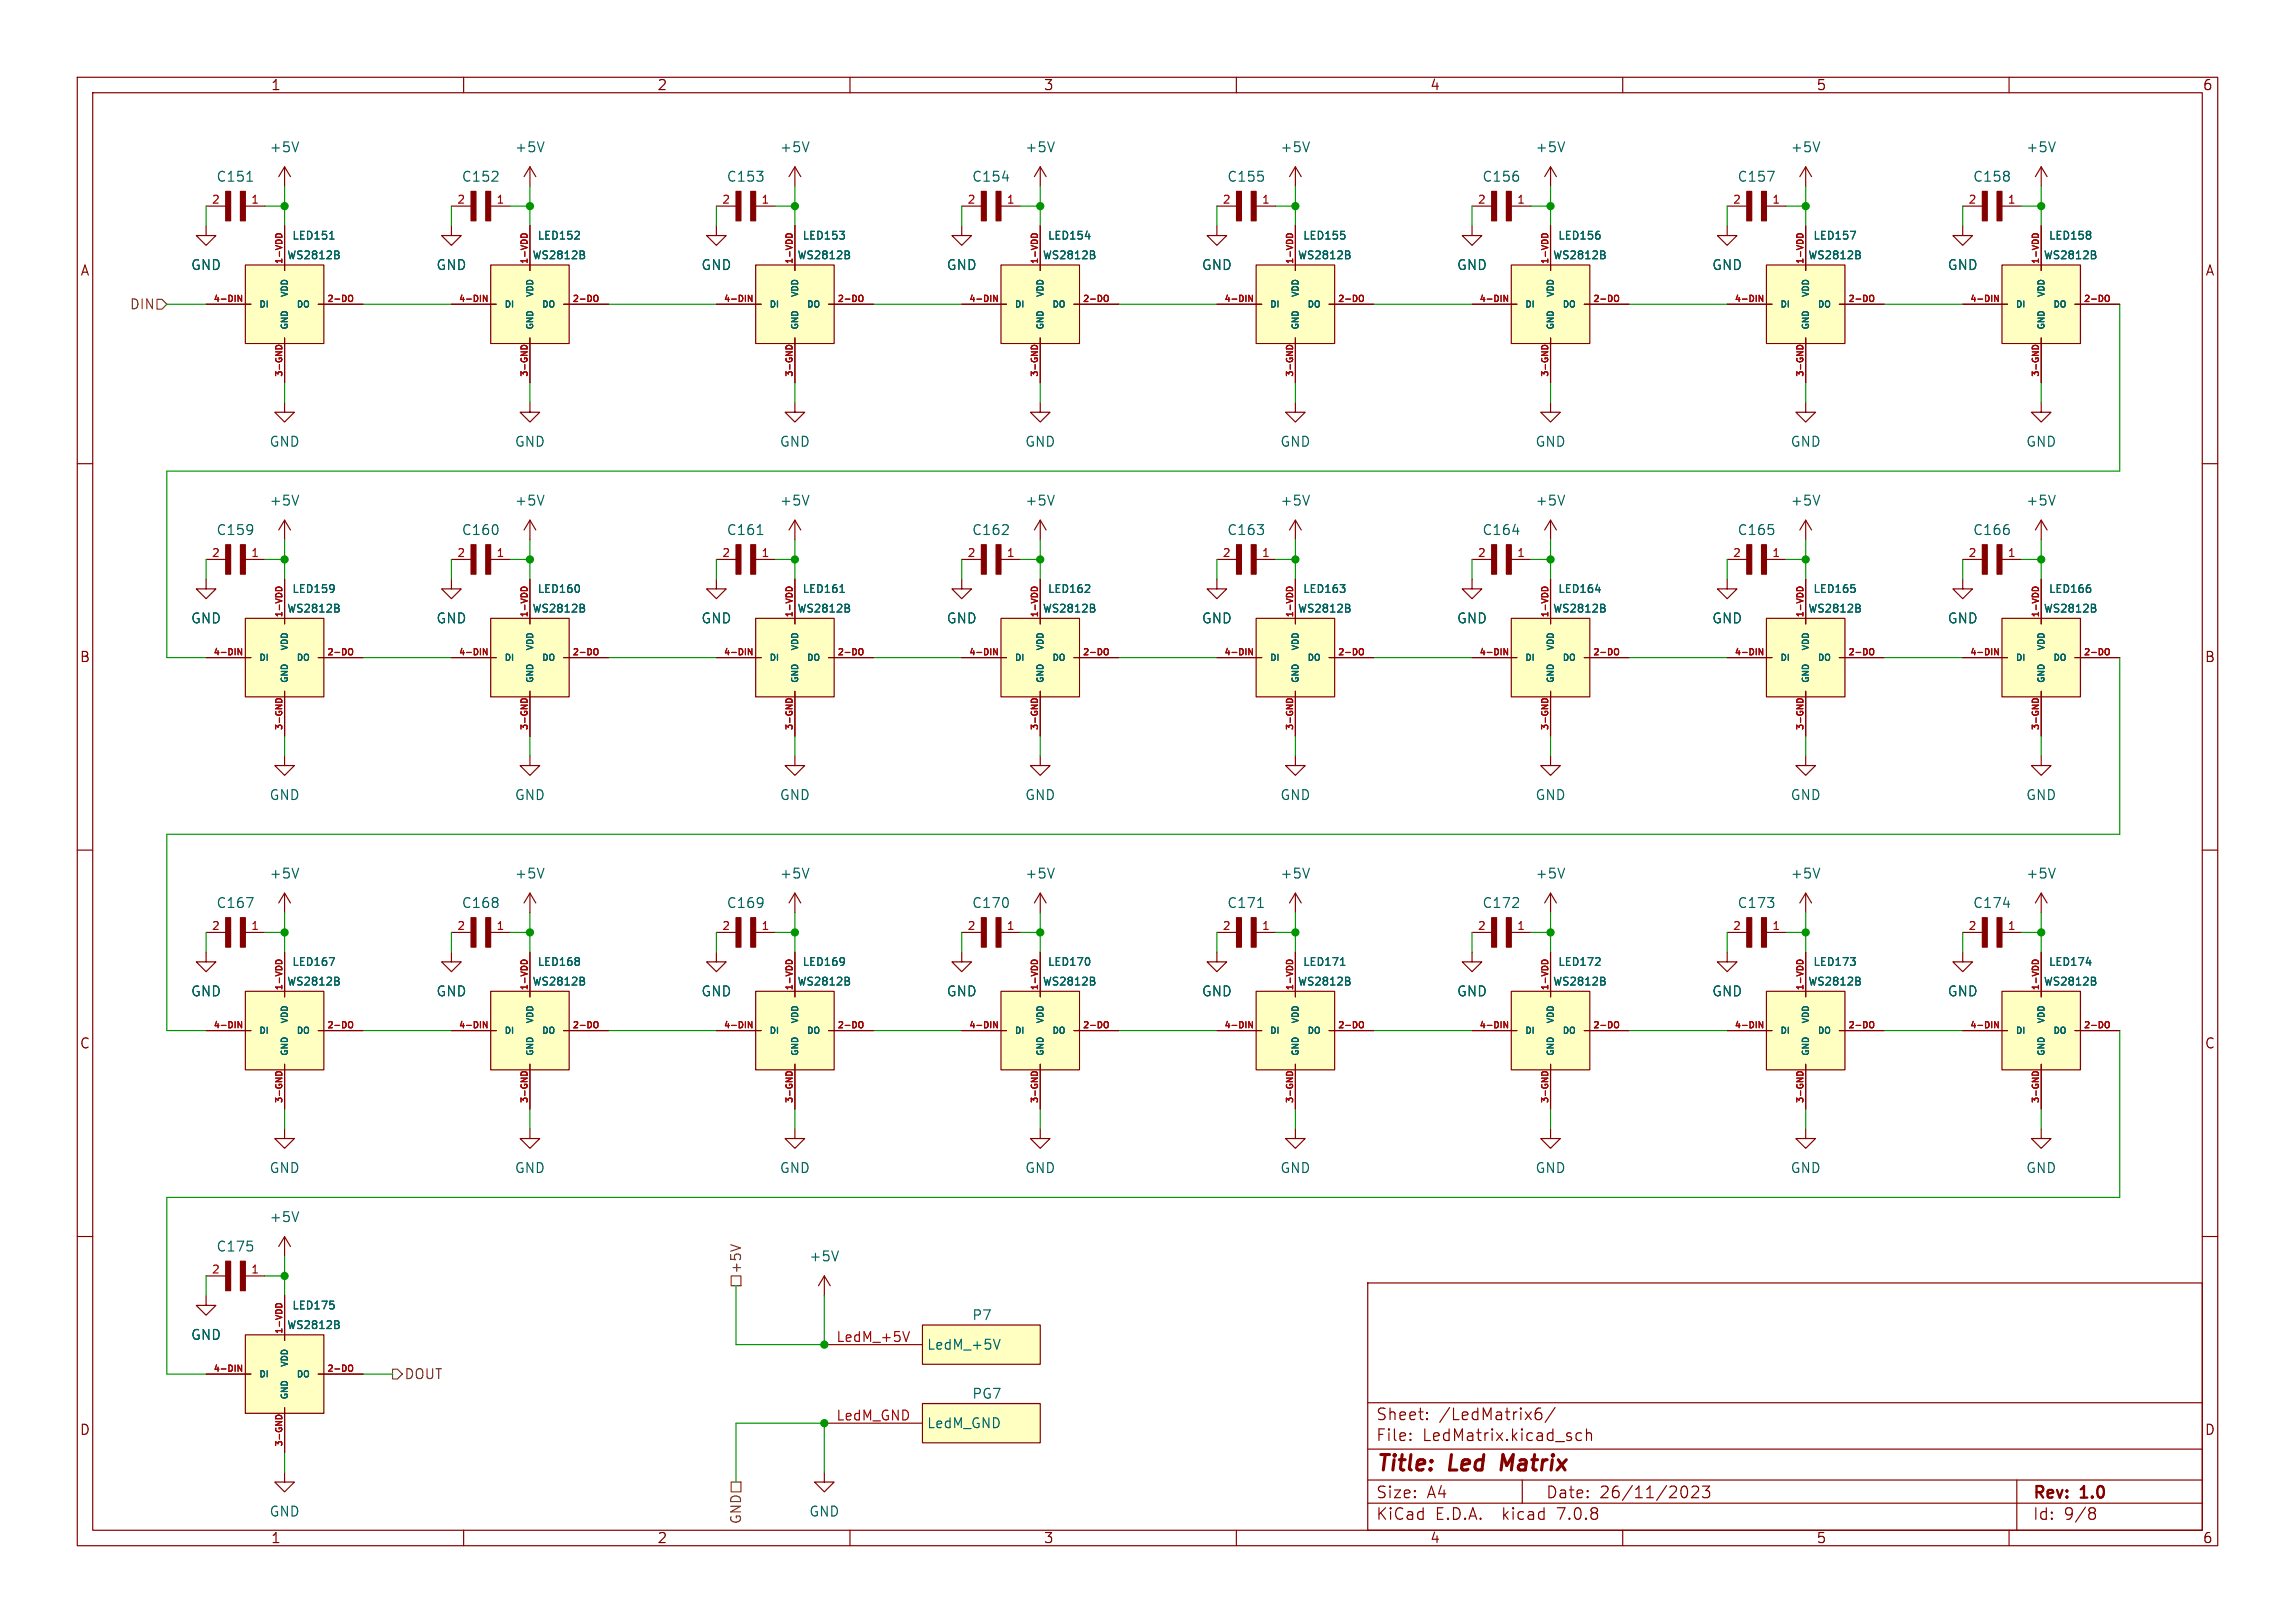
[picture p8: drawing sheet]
<svg xmlns="http://www.w3.org/2000/svg" width="297mm" height="210mm" viewBox="0 0 297 210" stroke-linecap="round" stroke-linejoin="round" font-family="sans-serif">
<defs><g id="words">
<g font-size="2.8" fill="#840000">
<text x="178" y="190.9">Title:</text>
<text x="187.7" y="190.9">Led</text>
<text x="195.1" y="190.9">Matrix</text>
</g>
<g font-size="2.1" fill="#840000">
<text x="178" y="184">Sheet:</text>
<text x="186.2" y="184">/LedMatrix6/</text>
<text x="178" y="186.7">File:</text>
<text x="184.1" y="186.7">LedMatrix.kicad_sch</text>
<text x="178" y="196.9">KiCad</text>
<text x="178" y="194.1">Size:</text>
<text x="184.7" y="194.1">A4</text>
<text x="185.7" y="196.9">E.D.A.</text>
<text x="194.6" y="196.9">kicad</text>
<text x="200" y="194.1">Date:</text>
<text x="201.8" y="196.9">7.0.8</text>
<text x="207" y="194.1">26/11/2023</text>
<text x="263" y="194.3">Rev:</text>
<text x="263" y="196.9">Id:</text>
<text x="267.1" y="196.9">9/8</text>
<text x="269.4" y="194.3">1.0</text>
</g>
<g font-size="1.8" fill="#840000">
<text x="35" y="11.9">1</text>
<text x="85" y="11.9">2</text>
<text x="135" y="11.9">3</text>
<text x="185" y="11.9">4</text>
<text x="235" y="11.9">5</text>
<text x="285" y="11.9">6</text>
<text x="10.3" y="35.9">A</text>
<text x="285.3" y="35.9">A</text>
<text x="10.3" y="85.9">B</text>
<text x="285.3" y="85.9">B</text>
<text x="10.3" y="135.9">C</text>
<text x="285.3" y="135.9">C</text>
<text x="10.3" y="185.9">D</text>
<text x="285.3" y="185.9">D</text>
<text x="35" y="199.9">1</text>
<text x="85" y="199.9">2</text>
<text x="135" y="199.9">3</text>
<text x="185" y="199.9">4</text>
<text x="235" y="199.9">5</text>
<text x="285" y="199.9">6</text>
</g>
<g font-size="1.8" fill="#006464">
<text x="27.9" y="23.7">C151</text>
<text x="34.8" y="19.9">+5V</text>
<text x="59.7" y="23.7">C152</text>
<text x="66.5" y="19.9">+5V</text>
<text x="94" y="23.7">C153</text>
<text x="100.8" y="19.9">+5V</text>
<text x="125.7" y="23.7">C154</text>
<text x="132.6" y="19.9">+5V</text>
<text x="158.7" y="23.7">C155</text>
<text x="165.6" y="19.9">+5V</text>
<text x="191.8" y="23.7">C156</text>
<text x="198.6" y="19.9">+5V</text>
<text x="224.8" y="23.7">C157</text>
<text x="231.6" y="19.9">+5V</text>
<text x="255.3" y="23.7">C158</text>
<text x="262.1" y="19.9">+5V</text>
<text x="24.6" y="35.2">GND</text>
<text x="56.4" y="35.2">GND</text>
<text x="90.7" y="35.2">GND</text>
<text x="122.4" y="35.2">GND</text>
<text x="155.4" y="35.2">GND</text>
<text x="188.5" y="35.2">GND</text>
<text x="221.5" y="35.2">GND</text>
<text x="252" y="35.2">GND</text>
<text x="34.8" y="58">GND</text>
<text x="66.5" y="58">GND</text>
<text x="100.8" y="58">GND</text>
<text x="132.6" y="58">GND</text>
<text x="165.6" y="58">GND</text>
<text x="198.6" y="58">GND</text>
<text x="231.6" y="58">GND</text>
<text x="262.1" y="58">GND</text>
<text x="34.8" y="65.6">+5V</text>
<text x="66.5" y="65.6">+5V</text>
<text x="100.8" y="65.6">+5V</text>
<text x="132.6" y="65.6">+5V</text>
<text x="165.6" y="65.6">+5V</text>
<text x="198.6" y="65.6">+5V</text>
<text x="231.6" y="65.6">+5V</text>
<text x="262.1" y="65.6">+5V</text>
<text x="27.9" y="69.4">C159</text>
<text x="59.7" y="69.4">C160</text>
<text x="94" y="69.4">C161</text>
<text x="125.7" y="69.4">C162</text>
<text x="158.7" y="69.4">C163</text>
<text x="191.8" y="69.4">C164</text>
<text x="224.8" y="69.4">C165</text>
<text x="255.3" y="69.4">C166</text>
<text x="24.6" y="80.9">GND</text>
<text x="56.4" y="80.9">GND</text>
<text x="90.7" y="80.9">GND</text>
<text x="122.4" y="80.9">GND</text>
<text x="155.4" y="80.9">GND</text>
<text x="188.5" y="80.9">GND</text>
<text x="221.5" y="80.9">GND</text>
<text x="252" y="80.9">GND</text>
<text x="34.8" y="103.7">GND</text>
<text x="66.5" y="103.7">GND</text>
<text x="100.8" y="103.7">GND</text>
<text x="132.6" y="103.7">GND</text>
<text x="165.6" y="103.7">GND</text>
<text x="198.6" y="103.7">GND</text>
<text x="231.6" y="103.7">GND</text>
<text x="262.1" y="103.7">GND</text>
<text x="34.8" y="113.9">+5V</text>
<text x="66.5" y="113.9">+5V</text>
<text x="100.8" y="113.9">+5V</text>
<text x="132.6" y="113.9">+5V</text>
<text x="165.6" y="113.9">+5V</text>
<text x="198.6" y="113.9">+5V</text>
<text x="231.6" y="113.9">+5V</text>
<text x="262.1" y="113.9">+5V</text>
<text x="27.9" y="117.7">C167</text>
<text x="59.7" y="117.7">C168</text>
<text x="94" y="117.7">C169</text>
<text x="125.7" y="117.7">C170</text>
<text x="158.7" y="117.7">C171</text>
<text x="191.8" y="117.7">C172</text>
<text x="224.8" y="117.7">C173</text>
<text x="255.3" y="117.7">C174</text>
<text x="24.6" y="129.1">GND</text>
<text x="56.4" y="129.1">GND</text>
<text x="90.7" y="129.1">GND</text>
<text x="122.4" y="129.1">GND</text>
<text x="155.4" y="129.1">GND</text>
<text x="188.5" y="129.1">GND</text>
<text x="221.5" y="129.1">GND</text>
<text x="252" y="129.1">GND</text>
<text x="34.8" y="152">GND</text>
<text x="66.5" y="152">GND</text>
<text x="100.8" y="152">GND</text>
<text x="132.6" y="152">GND</text>
<text x="165.6" y="152">GND</text>
<text x="198.6" y="152">GND</text>
<text x="231.6" y="152">GND</text>
<text x="262.1" y="152">GND</text>
<text x="34.8" y="158.3">+5V</text>
<text x="27.9" y="162.2">C175</text>
<text x="104.6" y="163.4">+5V</text>
<text x="24.6" y="173.6">GND</text>
<text x="125.7" y="171">P7</text>
<text x="119.9" y="174.9">LedM_+5V</text>
<text x="119.9" y="185">LedM_GND</text>
<text x="125.7" y="181.2">PG7</text>
<text x="34.8" y="196.4">GND</text>
<text x="104.6" y="196.4">GND</text>
</g>
<g font-size="1.8" fill="#725600">
<text x="16.7" y="40.2">DIN</text>
<text x="96.1" y="164.9" transform="rotate(-90 96.1 164.9)">+5V</text>
<text x="52.3" y="178.7">DOUT</text>
<text x="96.1" y="197.3" transform="rotate(-90 96.1 197.3)">GND</text>
</g>
<g font-size="1.8" fill="#a90000">
<text x="108.2" y="173.7">LedM_+5V</text>
<text x="108.2" y="183.9">LedM_GND</text>
</g>
<g font-size="1.4" fill="#a90000">
<text x="27.3" y="26.4">2</text>
<text x="32.4" y="26.4">1</text>
<text x="59.1" y="26.4">2</text>
<text x="64.2" y="26.4">1</text>
<text x="93.4" y="26.4">2</text>
<text x="98.4" y="26.4">1</text>
<text x="125.1" y="26.4">2</text>
<text x="130.2" y="26.4">1</text>
<text x="158.1" y="26.4">2</text>
<text x="163.2" y="26.4">1</text>
<text x="191.2" y="26.4">2</text>
<text x="196.2" y="26.4">1</text>
<text x="224.2" y="26.4">2</text>
<text x="229.3" y="26.4">1</text>
<text x="254.7" y="26.4">2</text>
<text x="259.7" y="26.4">1</text>
<text x="27.3" y="72.1">2</text>
<text x="32.4" y="72.1">1</text>
<text x="59.1" y="72.1">2</text>
<text x="64.2" y="72.1">1</text>
<text x="93.4" y="72.1">2</text>
<text x="98.4" y="72.1">1</text>
<text x="125.1" y="72.1">2</text>
<text x="130.2" y="72.1">1</text>
<text x="158.1" y="72.1">2</text>
<text x="163.2" y="72.1">1</text>
<text x="191.2" y="72.1">2</text>
<text x="196.2" y="72.1">1</text>
<text x="224.2" y="72.1">2</text>
<text x="229.3" y="72.1">1</text>
<text x="254.7" y="72.1">2</text>
<text x="259.7" y="72.1">1</text>
<text x="27.3" y="120.4">2</text>
<text x="32.4" y="120.4">1</text>
<text x="59.1" y="120.4">2</text>
<text x="64.2" y="120.4">1</text>
<text x="93.4" y="120.4">2</text>
<text x="98.4" y="120.4">1</text>
<text x="125.1" y="120.4">2</text>
<text x="130.2" y="120.4">1</text>
<text x="158.1" y="120.4">2</text>
<text x="163.2" y="120.4">1</text>
<text x="191.2" y="120.4">2</text>
<text x="196.2" y="120.4">1</text>
<text x="224.2" y="120.4">2</text>
<text x="229.3" y="120.4">1</text>
<text x="254.7" y="120.4">2</text>
<text x="259.7" y="120.4">1</text>
<text x="27.3" y="164.8">2</text>
<text x="32.4" y="164.8">1</text>
</g>
<g font-size="1.4" fill="#006464">
<text x="37.1" y="33.7">WS2812B</text>
<text x="37.7" y="31.2">LED151</text>
<text x="68.8" y="33.7">WS2812B</text>
<text x="69.5" y="31.2">LED152</text>
<text x="103.1" y="33.7">WS2812B</text>
<text x="103.8" y="31.2">LED153</text>
<text x="134.8" y="33.7">WS2812B</text>
<text x="135.5" y="31.2">LED154</text>
<text x="167.9" y="33.7">WS2812B</text>
<text x="168.5" y="31.2">LED155</text>
<text x="200.9" y="33.7">WS2812B</text>
<text x="201.6" y="31.2">LED156</text>
<text x="233.9" y="33.7">WS2812B</text>
<text x="234.6" y="31.2">LED157</text>
<text x="264.4" y="33.7">WS2812B</text>
<text x="265.1" y="31.2">LED158</text>
<text x="37.7" y="76.9">LED159</text>
<text x="69.5" y="76.9">LED160</text>
<text x="103.8" y="76.9">LED161</text>
<text x="135.5" y="76.9">LED162</text>
<text x="168.5" y="76.9">LED163</text>
<text x="201.6" y="76.9">LED164</text>
<text x="234.6" y="76.9">LED165</text>
<text x="265.1" y="76.9">LED166</text>
<text x="37.1" y="79.5">WS2812B</text>
<text x="68.8" y="79.5">WS2812B</text>
<text x="103.1" y="79.5">WS2812B</text>
<text x="134.8" y="79.5">WS2812B</text>
<text x="167.9" y="79.5">WS2812B</text>
<text x="200.9" y="79.5">WS2812B</text>
<text x="233.9" y="79.5">WS2812B</text>
<text x="264.4" y="79.5">WS2812B</text>
<text x="37.7" y="125.2">LED167</text>
<text x="69.5" y="125.2">LED168</text>
<text x="103.8" y="125.2">LED169</text>
<text x="135.5" y="125.2">LED170</text>
<text x="168.5" y="125.2">LED171</text>
<text x="201.6" y="125.2">LED172</text>
<text x="234.6" y="125.2">LED173</text>
<text x="265.1" y="125.2">LED174</text>
<text x="37.1" y="127.7">WS2812B</text>
<text x="68.8" y="127.7">WS2812B</text>
<text x="103.1" y="127.7">WS2812B</text>
<text x="134.8" y="127.7">WS2812B</text>
<text x="167.9" y="127.7">WS2812B</text>
<text x="200.9" y="127.7">WS2812B</text>
<text x="233.9" y="127.7">WS2812B</text>
<text x="264.4" y="127.7">WS2812B</text>
<text x="37.1" y="172.2">WS2812B</text>
<text x="37.7" y="169.6">LED175</text>
</g>
<g font-size="1.1" fill="#a90000">
<text x="36.6" y="34.3" transform="rotate(-90 36.6 34.3)">1-VDD</text>
<text x="68.3" y="34.3" transform="rotate(-90 68.3 34.3)">1-VDD</text>
<text x="102.6" y="34.3" transform="rotate(-90 102.6 34.3)">1-VDD</text>
<text x="134.4" y="34.3" transform="rotate(-90 134.4 34.3)">1-VDD</text>
<text x="167.4" y="34.3" transform="rotate(-90 167.4 34.3)">1-VDD</text>
<text x="200.4" y="34.3" transform="rotate(-90 200.4 34.3)">1-VDD</text>
<text x="233.4" y="34.3" transform="rotate(-90 233.4 34.3)">1-VDD</text>
<text x="263.9" y="34.3" transform="rotate(-90 263.9 34.3)">1-VDD</text>
<text x="27.5" y="39.1">4-DIN</text>
<text x="42.2" y="39.1">2-DO</text>
<text x="59.3" y="39.1">4-DIN</text>
<text x="74" y="39.1">2-DO</text>
<text x="93.6" y="39.1">4-DIN</text>
<text x="108.3" y="39.1">2-DO</text>
<text x="125.3" y="39.1">4-DIN</text>
<text x="140" y="39.1">2-DO</text>
<text x="158.3" y="39.1">4-DIN</text>
<text x="173.1" y="39.1">2-DO</text>
<text x="191.4" y="39.1">4-DIN</text>
<text x="206.1" y="39.1">2-DO</text>
<text x="224.4" y="39.1">4-DIN</text>
<text x="239.1" y="39.1">2-DO</text>
<text x="254.9" y="39.1">4-DIN</text>
<text x="269.6" y="39.1">2-DO</text>
<text x="36.6" y="48.9" transform="rotate(-90 36.6 48.9)">3-GND</text>
<text x="68.3" y="48.9" transform="rotate(-90 68.3 48.9)">3-GND</text>
<text x="102.6" y="48.9" transform="rotate(-90 102.6 48.9)">3-GND</text>
<text x="134.4" y="48.9" transform="rotate(-90 134.4 48.9)">3-GND</text>
<text x="167.4" y="48.9" transform="rotate(-90 167.4 48.9)">3-GND</text>
<text x="200.4" y="48.9" transform="rotate(-90 200.4 48.9)">3-GND</text>
<text x="233.4" y="48.9" transform="rotate(-90 233.4 48.9)">3-GND</text>
<text x="263.9" y="48.9" transform="rotate(-90 263.9 48.9)">3-GND</text>
<text x="36.6" y="80" transform="rotate(-90 36.6 80)">1-VDD</text>
<text x="68.3" y="80" transform="rotate(-90 68.3 80)">1-VDD</text>
<text x="102.6" y="80" transform="rotate(-90 102.6 80)">1-VDD</text>
<text x="134.4" y="80" transform="rotate(-90 134.4 80)">1-VDD</text>
<text x="167.4" y="80" transform="rotate(-90 167.4 80)">1-VDD</text>
<text x="200.4" y="80" transform="rotate(-90 200.4 80)">1-VDD</text>
<text x="233.4" y="80" transform="rotate(-90 233.4 80)">1-VDD</text>
<text x="263.9" y="80" transform="rotate(-90 263.9 80)">1-VDD</text>
<text x="27.5" y="84.8">4-DIN</text>
<text x="42.2" y="84.8">2-DO</text>
<text x="59.3" y="84.8">4-DIN</text>
<text x="74" y="84.8">2-DO</text>
<text x="93.6" y="84.8">4-DIN</text>
<text x="108.3" y="84.8">2-DO</text>
<text x="125.3" y="84.8">4-DIN</text>
<text x="140" y="84.8">2-DO</text>
<text x="158.3" y="84.8">4-DIN</text>
<text x="173.1" y="84.8">2-DO</text>
<text x="191.4" y="84.8">4-DIN</text>
<text x="206.1" y="84.8">2-DO</text>
<text x="224.4" y="84.8">4-DIN</text>
<text x="239.1" y="84.8">2-DO</text>
<text x="254.9" y="84.8">4-DIN</text>
<text x="269.6" y="84.8">2-DO</text>
<text x="36.6" y="94.6" transform="rotate(-90 36.6 94.6)">3-GND</text>
<text x="68.3" y="94.6" transform="rotate(-90 68.3 94.6)">3-GND</text>
<text x="102.6" y="94.6" transform="rotate(-90 102.6 94.6)">3-GND</text>
<text x="134.4" y="94.6" transform="rotate(-90 134.4 94.6)">3-GND</text>
<text x="167.4" y="94.6" transform="rotate(-90 167.4 94.6)">3-GND</text>
<text x="200.4" y="94.6" transform="rotate(-90 200.4 94.6)">3-GND</text>
<text x="233.4" y="94.6" transform="rotate(-90 233.4 94.6)">3-GND</text>
<text x="263.9" y="94.6" transform="rotate(-90 263.9 94.6)">3-GND</text>
<text x="36.6" y="128.3" transform="rotate(-90 36.6 128.3)">1-VDD</text>
<text x="68.3" y="128.3" transform="rotate(-90 68.3 128.3)">1-VDD</text>
<text x="102.6" y="128.3" transform="rotate(-90 102.6 128.3)">1-VDD</text>
<text x="134.4" y="128.3" transform="rotate(-90 134.4 128.3)">1-VDD</text>
<text x="167.4" y="128.3" transform="rotate(-90 167.4 128.3)">1-VDD</text>
<text x="200.4" y="128.3" transform="rotate(-90 200.4 128.3)">1-VDD</text>
<text x="233.4" y="128.3" transform="rotate(-90 233.4 128.3)">1-VDD</text>
<text x="263.9" y="128.3" transform="rotate(-90 263.9 128.3)">1-VDD</text>
<text x="27.5" y="133.1">4-DIN</text>
<text x="42.2" y="133.1">2-DO</text>
<text x="59.3" y="133.1">4-DIN</text>
<text x="74" y="133.1">2-DO</text>
<text x="93.6" y="133.1">4-DIN</text>
<text x="108.3" y="133.1">2-DO</text>
<text x="125.3" y="133.1">4-DIN</text>
<text x="140" y="133.1">2-DO</text>
<text x="158.3" y="133.1">4-DIN</text>
<text x="173.1" y="133.1">2-DO</text>
<text x="191.4" y="133.1">4-DIN</text>
<text x="206.1" y="133.1">2-DO</text>
<text x="224.4" y="133.1">4-DIN</text>
<text x="239.1" y="133.1">2-DO</text>
<text x="254.9" y="133.1">4-DIN</text>
<text x="269.6" y="133.1">2-DO</text>
<text x="36.6" y="142.9" transform="rotate(-90 36.6 142.9)">3-GND</text>
<text x="68.3" y="142.9" transform="rotate(-90 68.3 142.9)">3-GND</text>
<text x="102.6" y="142.9" transform="rotate(-90 102.6 142.9)">3-GND</text>
<text x="134.4" y="142.9" transform="rotate(-90 134.4 142.9)">3-GND</text>
<text x="167.4" y="142.9" transform="rotate(-90 167.4 142.9)">3-GND</text>
<text x="200.4" y="142.9" transform="rotate(-90 200.4 142.9)">3-GND</text>
<text x="233.4" y="142.9" transform="rotate(-90 233.4 142.9)">3-GND</text>
<text x="263.9" y="142.9" transform="rotate(-90 263.9 142.9)">3-GND</text>
<text x="36.6" y="172.7" transform="rotate(-90 36.6 172.7)">1-VDD</text>
<text x="27.5" y="177.5">4-DIN</text>
<text x="42.2" y="177.5">2-DO</text>
<text x="36.6" y="187.3" transform="rotate(-90 36.6 187.3)">3-GND</text>
</g>
<g font-size="1.1" fill="#006464">
<text x="33.5" y="40">DI</text>
<text x="37.5" y="38.6" transform="rotate(-90 37.5 38.6)">VDD</text>
<text x="38.2" y="40">DO</text>
<text x="65.2" y="40">DI</text>
<text x="69.2" y="38.6" transform="rotate(-90 69.2 38.6)">VDD</text>
<text x="70" y="40">DO</text>
<text x="99.5" y="40">DI</text>
<text x="103.5" y="38.6" transform="rotate(-90 103.5 38.6)">VDD</text>
<text x="104.3" y="40">DO</text>
<text x="131.3" y="40">DI</text>
<text x="135.2" y="38.6" transform="rotate(-90 135.2 38.6)">VDD</text>
<text x="136" y="40">DO</text>
<text x="164.3" y="40">DI</text>
<text x="168.3" y="38.6" transform="rotate(-90 168.3 38.6)">VDD</text>
<text x="169" y="40">DO</text>
<text x="197.3" y="40">DI</text>
<text x="201.3" y="38.6" transform="rotate(-90 201.3 38.6)">VDD</text>
<text x="202.1" y="40">DO</text>
<text x="230.3" y="40">DI</text>
<text x="234.3" y="38.6" transform="rotate(-90 234.3 38.6)">VDD</text>
<text x="235.1" y="40">DO</text>
<text x="260.8" y="40">DI</text>
<text x="264.8" y="38.6" transform="rotate(-90 264.8 38.6)">VDD</text>
<text x="265.6" y="40">DO</text>
<text x="37.5" y="42.7" transform="rotate(-90 37.5 42.7)">GND</text>
<text x="69.2" y="42.7" transform="rotate(-90 69.2 42.7)">GND</text>
<text x="103.5" y="42.7" transform="rotate(-90 103.5 42.7)">GND</text>
<text x="135.2" y="42.7" transform="rotate(-90 135.2 42.7)">GND</text>
<text x="168.3" y="42.7" transform="rotate(-90 168.3 42.7)">GND</text>
<text x="201.3" y="42.7" transform="rotate(-90 201.3 42.7)">GND</text>
<text x="234.3" y="42.7" transform="rotate(-90 234.3 42.7)">GND</text>
<text x="264.8" y="42.7" transform="rotate(-90 264.8 42.7)">GND</text>
<text x="33.5" y="85.7">DI</text>
<text x="37.5" y="88.4" transform="rotate(-90 37.5 88.4)">GND</text>
<text x="37.5" y="84.3" transform="rotate(-90 37.5 84.3)">VDD</text>
<text x="38.2" y="85.7">DO</text>
<text x="65.2" y="85.7">DI</text>
<text x="69.2" y="88.4" transform="rotate(-90 69.2 88.4)">GND</text>
<text x="69.2" y="84.3" transform="rotate(-90 69.2 84.3)">VDD</text>
<text x="70" y="85.7">DO</text>
<text x="99.5" y="85.7">DI</text>
<text x="103.5" y="88.4" transform="rotate(-90 103.5 88.4)">GND</text>
<text x="103.5" y="84.3" transform="rotate(-90 103.5 84.3)">VDD</text>
<text x="104.3" y="85.7">DO</text>
<text x="131.3" y="85.7">DI</text>
<text x="135.2" y="88.4" transform="rotate(-90 135.2 88.4)">GND</text>
<text x="135.2" y="84.3" transform="rotate(-90 135.2 84.3)">VDD</text>
<text x="136" y="85.7">DO</text>
<text x="164.3" y="85.7">DI</text>
<text x="168.3" y="88.4" transform="rotate(-90 168.3 88.4)">GND</text>
<text x="168.3" y="84.3" transform="rotate(-90 168.3 84.3)">VDD</text>
<text x="169" y="85.7">DO</text>
<text x="197.3" y="85.7">DI</text>
<text x="201.3" y="88.4" transform="rotate(-90 201.3 88.4)">GND</text>
<text x="201.3" y="84.3" transform="rotate(-90 201.3 84.3)">VDD</text>
<text x="202.1" y="85.7">DO</text>
<text x="230.3" y="85.7">DI</text>
<text x="234.3" y="88.4" transform="rotate(-90 234.3 88.4)">GND</text>
<text x="234.3" y="84.3" transform="rotate(-90 234.3 84.3)">VDD</text>
<text x="235.1" y="85.7">DO</text>
<text x="260.8" y="85.7">DI</text>
<text x="264.8" y="88.4" transform="rotate(-90 264.8 88.4)">GND</text>
<text x="264.8" y="84.3" transform="rotate(-90 264.8 84.3)">VDD</text>
<text x="265.6" y="85.7">DO</text>
<text x="33.5" y="134">DI</text>
<text x="37.5" y="136.7" transform="rotate(-90 37.5 136.7)">GND</text>
<text x="37.5" y="132.6" transform="rotate(-90 37.5 132.6)">VDD</text>
<text x="38.2" y="134">DO</text>
<text x="65.2" y="134">DI</text>
<text x="69.2" y="136.7" transform="rotate(-90 69.2 136.7)">GND</text>
<text x="69.2" y="132.6" transform="rotate(-90 69.2 132.6)">VDD</text>
<text x="70" y="134">DO</text>
<text x="99.5" y="134">DI</text>
<text x="103.5" y="136.7" transform="rotate(-90 103.5 136.7)">GND</text>
<text x="103.5" y="132.6" transform="rotate(-90 103.5 132.6)">VDD</text>
<text x="104.3" y="134">DO</text>
<text x="131.3" y="134">DI</text>
<text x="135.2" y="136.7" transform="rotate(-90 135.2 136.7)">GND</text>
<text x="135.2" y="132.6" transform="rotate(-90 135.2 132.6)">VDD</text>
<text x="136" y="134">DO</text>
<text x="164.3" y="134">DI</text>
<text x="168.3" y="136.7" transform="rotate(-90 168.3 136.7)">GND</text>
<text x="168.3" y="132.6" transform="rotate(-90 168.3 132.6)">VDD</text>
<text x="169" y="134">DO</text>
<text x="197.3" y="134">DI</text>
<text x="201.3" y="136.7" transform="rotate(-90 201.3 136.7)">GND</text>
<text x="201.3" y="132.6" transform="rotate(-90 201.3 132.6)">VDD</text>
<text x="202.1" y="134">DO</text>
<text x="230.3" y="134">DI</text>
<text x="234.3" y="136.7" transform="rotate(-90 234.3 136.7)">GND</text>
<text x="234.3" y="132.6" transform="rotate(-90 234.3 132.6)">VDD</text>
<text x="235.1" y="134">DO</text>
<text x="260.8" y="134">DI</text>
<text x="264.8" y="136.7" transform="rotate(-90 264.8 136.7)">GND</text>
<text x="264.8" y="132.6" transform="rotate(-90 264.8 132.6)">VDD</text>
<text x="265.6" y="134">DO</text>
<text x="33.5" y="178.4">DI</text>
<text x="37.5" y="177" transform="rotate(-90 37.5 177)">VDD</text>
<text x="38.2" y="178.4">DO</text>
<text x="37.5" y="181.1" transform="rotate(-90 37.5 181.1)">GND</text>
</g>
</g></defs>
<g fill="none" stroke="#840000" stroke-width=".15">
<path d="M10 10h277v190h-277zM12 12h273v186h-273zM60 10v2M110 10v2M160 10v2M210 10v2M260 10v2M26.7 29.2v1.3h1.2l-1.2 1.3-1.3-1.3h1.3M26.7 26.7h2.5M26.7 39.4h5.8M31.7 34.3h10.2v10.2h-10.2zM31.7 26.7h2.6"/>
<path d="M36.8 21.6v2.5M36.8 29.2v5.8M36.8 21.6l-.7 1.3M36.8 21.6l.8 1.3M41.2 39.4h5.8M58.4 29.2v1.3h1.3l-1.3 1.3-1.3-1.3h1.3M58.4 26.7h2.6M58.4 39.4h5.8M63.5 34.3h10.2v10.2h-10.2zM63.5 26.7h2.5M68.6 21.6v2.5M68.6 29.2v5.8"/>
<path d="M68.6 21.6l-.8 1.3M68.6 21.6l.7 1.3M72.9 39.4h5.8M92.7 29.2v1.3h1.3l-1.3 1.3-1.3-1.3h1.3M92.7 26.7h2.5M92.7 39.4h5.8M97.8 34.3h10.1v10.2h-10.1zM97.8 26.7h2.5M102.9 21.6v2.5M102.9 29.2v5.8M102.9 21.6l-.8 1.3M102.9 21.6l.7 1.3"/>
<path d="M107.2 39.4h5.8M124.5 29.2v1.3h1.2l-1.2 1.3-1.3-1.3h1.3M124.5 26.7h2.5M124.5 39.4h5.8M129.5 34.3h10.2v10.2h-10.2zM129.5 26.7h2.6M134.6 21.6v2.5M134.6 29.2v5.8M134.6 21.6l-.7 1.3M134.6 21.6l.8 1.3M139 39.4h5.8M157.5 29.2v1.3h1.2l-1.2 1.3-1.3-1.3h1.3"/>
<path d="M157.5 26.7h2.5M157.5 39.4h5.8M162.6 34.3h10.1v10.2h-10.1zM162.6 26.7h2.5M167.6 21.6v2.5M167.6 29.2v5.8M167.6 21.6l-.7 1.3M167.6 21.6l.8 1.3M172 39.4h5.8M190.5 29.2v1.3h1.3l-1.3 1.3-1.3-1.3h1.3M190.5 26.7h2.5M190.5 39.4h5.8"/>
<path d="M195.6 34.3h10.1v10.2h-10.1zM195.6 26.7h2.5M200.7 21.6v2.5M200.7 29.2v5.8M200.7 21.6l-.8 1.3M200.7 21.6l.7 1.3M205 39.4h5.8M223.5 29.2v1.3h1.3l-1.3 1.3-1.3-1.3h1.3M223.5 26.7h2.6M223.5 39.4h5.8M228.6 34.3h10.2v10.2h-10.2zM228.6 26.7h2.5"/>
<path d="M233.7 21.6v2.5M233.7 29.2v5.8M233.7 21.6l-.8 1.3M233.7 21.6l.7 1.3M238 39.4h5.8M254 29.2v1.3h1.3l-1.3 1.3-1.3-1.3h1.3M254 26.7h2.5M254 39.4h5.8M259.1 34.3h10.1v10.2h-10.1zM259.1 26.7h2.5M264.2 21.6v2.5M264.2 29.2v5.8"/>
<path d="M264.2 21.6l-.8 1.3M264.2 21.6l.7 1.3M268.5 39.4h5.8M10 60h2M36.8 52.1v1.2h1.3l-1.3 1.3-1.2-1.3h1.2M36.8 43.7v5.8M68.6 52.1v1.2h1.2l-1.2 1.3-1.3-1.3h1.3M68.6 43.7v5.8M102.9 52.1v1.2h1.2l-1.2 1.3-1.3-1.3h1.3M102.9 43.7v5.8M134.6 52.1v1.2h1.3l-1.3 1.3-1.3-1.3h1.3M134.6 43.7v5.8"/>
<path d="M167.6 52.1v1.2h1.3l-1.3 1.3-1.2-1.3h1.2M167.6 43.7v5.8M200.7 52.1v1.2h1.2l-1.2 1.3-1.3-1.3h1.3M200.7 43.7v5.8M233.7 52.1v1.2h1.2l-1.2 1.3-1.3-1.3h1.3M233.7 43.7v5.8M264.2 52.1v1.2h1.2l-1.2 1.3-1.3-1.3h1.3M264.2 43.7v5.8M285 60h2M26.7 74.9v1.3h1.2l-1.2 1.3-1.3-1.3h1.3M26.7 72.4h2.5M31.7 72.4h2.6"/>
<path d="M36.8 67.3v2.6M36.8 74.9v5.8M36.8 67.3l-.7 1.3M36.8 67.3l.8 1.3M58.4 74.9v1.3h1.3l-1.3 1.3-1.3-1.3h1.3M58.4 72.4h2.6M63.5 72.4h2.5M68.6 67.3v2.6M68.6 74.9v5.8M68.6 67.3l-.8 1.3M68.6 67.3l.7 1.3M92.7 74.9v1.3h1.3l-1.3 1.3-1.3-1.3h1.3"/>
<path d="M92.7 72.4h2.5M97.8 72.4h2.5M102.9 67.3v2.6M102.9 74.9v5.8M102.9 67.3l-.8 1.3M102.9 67.3l.7 1.3M124.5 74.9v1.3h1.2l-1.2 1.3-1.3-1.3h1.3M124.5 72.4h2.5M129.5 72.4h2.6M134.6 67.3v2.6M134.6 74.9v5.8M134.6 67.3l-.7 1.3"/>
<path d="M134.6 67.3l.8 1.3M157.5 74.9v1.3h1.2l-1.2 1.3-1.3-1.3h1.3M157.5 72.4h2.5M162.6 72.4h2.5M167.6 67.3v2.6M167.6 74.9v5.8M167.6 67.3l-.7 1.3M167.6 67.3l.8 1.3M190.5 74.9v1.3h1.3l-1.3 1.3-1.3-1.3h1.3M190.5 72.4h2.5M195.6 72.4h2.5M200.7 67.3v2.6"/>
<path d="M200.7 74.9v5.8M200.7 67.3l-.8 1.3M200.7 67.3l.7 1.3M223.5 74.9v1.3h1.3l-1.3 1.3-1.3-1.3h1.3M223.5 72.4h2.6M228.6 72.4h2.5M233.7 67.3v2.6M233.7 74.9v5.8M233.7 67.3l-.8 1.3M233.7 67.3l.7 1.3M254 74.9v1.3h1.3l-1.3 1.3-1.3-1.3h1.3M254 72.4h2.5"/>
<path d="M259.1 72.4h2.5M264.2 67.3v2.6M264.2 74.9v5.8M264.2 67.3l-.8 1.3M264.2 67.3l.7 1.3M26.7 85.1h5.8M31.7 80h10.2v10.2h-10.2zM36.8 97.8v1.3h1.3l-1.3 1.2-1.2-1.2h1.2M36.8 89.4v5.9M41.2 85.1h5.8M58.4 85.1h5.8M63.5 80h10.2v10.2h-10.2z"/>
<path d="M68.6 97.8v1.3h1.2l-1.2 1.2-1.3-1.2h1.3M68.6 89.4v5.9M72.9 85.1h5.8M92.7 85.1h5.8M97.8 80h10.1v10.2h-10.1zM102.9 97.8v1.3h1.2l-1.2 1.2-1.3-1.2h1.3M102.9 89.4v5.9M107.2 85.1h5.8M124.5 85.1h5.8M129.5 80h10.2v10.2h-10.2zM134.6 97.8v1.3h1.3l-1.3 1.2-1.3-1.2h1.3M134.6 89.4v5.9"/>
<path d="M139 85.1h5.8M157.5 85.1h5.8M162.6 80h10.1v10.2h-10.1zM167.6 97.8v1.3h1.3l-1.3 1.2-1.2-1.2h1.2M167.6 89.4v5.9M172 85.1h5.8M190.5 85.1h5.8M195.6 80h10.1v10.2h-10.1zM200.7 97.8v1.3h1.2l-1.2 1.2-1.3-1.2h1.3M200.7 89.4v5.9M205 85.1h5.8M223.5 85.1h5.8"/>
<path d="M228.6 80h10.2v10.2h-10.2zM233.7 97.8v1.3h1.2l-1.2 1.2-1.3-1.2h1.3M233.7 89.4v5.9M238 85.1h5.8M254 85.1h5.8M259.1 80h10.1v10.2h-10.1zM264.2 97.8v1.3h1.2l-1.2 1.2-1.3-1.2h1.3M264.2 89.4v5.9M268.5 85.1h5.8M10 110h2M36.8 115.6v2.5M36.8 115.6l-.7 1.2"/>
<path d="M36.8 115.6l.8 1.2M68.6 115.6v2.5M68.6 115.6l-.8 1.2M68.6 115.6l.7 1.2M102.9 115.6v2.5M102.9 115.6l-.8 1.2M102.9 115.6l.7 1.2M134.6 115.6l-.7 1.2M134.6 115.6v2.5M134.6 115.6l.8 1.2M167.6 115.6l-.7 1.2M167.6 115.6v2.5"/>
<path d="M167.6 115.6l.8 1.2M200.7 115.6l-.8 1.2M200.7 115.6v2.5M200.7 115.6l.7 1.2M233.7 115.6v2.5M233.7 115.6l-.8 1.2M233.7 115.6l.7 1.2M264.2 115.6v2.5M264.2 115.6l-.8 1.2M264.2 115.6l.7 1.2M285 110h2M26.7 123.2v1.3h1.2l-1.2 1.2-1.3-1.2h1.3"/>
<path d="M26.7 133.4h5.8M26.7 120.7h2.5M31.7 128.3h10.2v10.1h-10.2zM31.7 120.7h2.6M36.8 123.2v5.8M36.8 137.7v5.8M41.2 133.4h5.8M58.4 123.2v1.3h1.3l-1.3 1.2-1.3-1.2h1.3M58.4 133.4h5.8M58.4 120.7h2.6M63.5 128.3h10.2v10.1h-10.2zM63.5 120.7h2.5"/>
<path d="M68.6 123.2v5.8M68.6 137.7v5.8M72.9 133.4h5.8M92.7 123.2v1.3h1.3l-1.3 1.2-1.3-1.2h1.3M92.7 133.4h5.8M92.7 120.7h2.5M97.8 128.3h10.1v10.1h-10.1zM97.8 120.7h2.5M102.9 123.2v5.8M102.9 137.7v5.8M107.2 133.4h5.8M124.5 123.2v1.3h1.2l-1.2 1.2-1.3-1.2h1.3"/>
<path d="M124.5 133.4h5.8M124.5 120.7h2.5M129.5 128.3h10.2v10.1h-10.2zM129.5 120.7h2.6M134.6 123.2v5.8M134.6 137.7v5.8M139 133.4h5.8M157.5 123.2v1.3h1.2l-1.2 1.2-1.3-1.2h1.3M157.5 133.4h5.8M157.5 120.7h2.5M162.6 128.3h10.1v10.1h-10.1zM162.6 120.7h2.5"/>
<path d="M167.6 123.2v5.8M167.6 137.7v5.8M172 133.4h5.8M190.5 123.2v1.3h1.3l-1.3 1.2-1.3-1.2h1.3M190.5 133.4h5.8M190.5 120.7h2.5M195.6 128.3h10.1v10.1h-10.1zM195.6 120.7h2.5M200.7 123.2v5.8M200.7 137.7v5.8M205 133.4h5.8M223.5 123.2v1.3h1.3l-1.3 1.2-1.3-1.2h1.3"/>
<path d="M223.5 133.4h5.8M223.5 120.7h2.6M228.6 128.3h10.2v10.1h-10.2zM228.6 120.7h2.5M233.7 123.2v5.8M233.7 137.7v5.8M238 133.4h5.8M254 123.2v1.3h1.3l-1.3 1.2-1.3-1.2h1.3M254 133.4h5.8M254 120.7h2.5M259.1 128.3h10.1v10.1h-10.1zM259.1 120.7h2.5"/>
<path d="M264.2 123.2v5.8M264.2 137.7v5.8M268.5 133.4h5.8M10 160h2M36.8 146.1v1.2h1.3l-1.3 1.3-1.2-1.3h1.2M68.6 146.1v1.2h1.2l-1.2 1.3-1.3-1.3h1.3M102.9 146.1v1.2h1.2l-1.2 1.3-1.3-1.3h1.3M134.6 146.1v1.2h1.3l-1.3 1.3-1.3-1.3h1.3M167.6 146.1v1.2h1.3l-1.3 1.3-1.2-1.3h1.2M200.7 146.1v1.2h1.2l-1.2 1.3-1.3-1.3h1.3M233.7 146.1v1.2h1.2l-1.2 1.3-1.3-1.3h1.3M264.2 146.1v1.2h1.2l-1.2 1.3-1.3-1.3h1.3"/>
<path d="M285 160h2M26.7 167.6v1.3h1.2l-1.2 1.3-1.3-1.3h1.3M26.7 165.1h2.5M26.7 177.8h5.8M31.7 172.7h10.2v10.2h-10.2zM31.7 165.1h2.6M36.8 160v2.6M36.8 167.6v5.8M36.8 160l-.7 1.3M36.8 160l.8 1.3M41.2 177.8h5.8M106.7 165.1l-.8 1.3"/>
<path d="M106.7 165.1v2.5M106.7 165.1l.7 1.3M106.7 174h12.7M119.4 171.5h15.2v5h-15.2zM177 166h108v32h-108zM36.8 190.5v1.3h1.3l-1.3 1.2-1.2-1.2h1.2M36.8 182.2v5.8M60 198v2M106.7 190.5v1.3h1.2l-1.2 1.2-1.3-1.2h1.3M106.7 184.2h12.7M110 198v2M119.4 181.6h15.2v5.1h-15.2z"/>
<path d="M160 198v2M177 194.5h108M177 191.5h108M177 187.5h108M177 181.5h108M182.5 186.3h.1l-.1 .1M182.5 186.3v.1M182.5 185.5v.1M182.5 185.5h.1l-.1 .1M184.7 183.6v.1M184.7 183.6h-.1l.1 .1M184.7 182.8v.1"/>
<path d="M184.7 182.8h-.1l.1 .1M197 191.5v3M199.4 182.2a.59 .59 0 0 0-.7 .6v.6l.1 .2 .4 .1 .3-.1v-.5l-.1-.3h-.4l-.3 .3M201.2 182.1l-1.2 2M204.7 185.5l-.5-.1-.2 .3v.4l.1 .2 .1 .1 .5-.1M205.3 185.5a.37 .37 0 0 1 .7 .1v.8M205.3 184.9v1.5M210 198v2M218 192.3a.94 .94 0 0 1 0 1.5M219 192.4l.2-.1h.3a.41 .41 0 0 1 .2 .6l-.8 .9h.9M220.3 192.3h.9l-.5 .6a.41 .41 0 0 1 .5 .3v.3l-.1 .2-.6 .1-.2-.1M260 198v2"/>
<path d="M261 191.5v6.5M270.6 195.1l.4 .1a.31 .31 0 0 1 .2 .3 .31 .31 0 0 1-.3 .2M270.6 195.7h.3M270.9 195.7l.2 .2 .1 .4-.3 .3h-.3"/>
</g>
<path d="M194.5 188.2l-.2 2" fill="none" stroke="#840000" stroke-width=".4"/>
<g fill="#840000" stroke="#840000" stroke-width=".15">
<path d="M127 70.5h.6v3.8h-.6z"/>
<path d="M128.9 70.5h.6v3.8h-.6z"/>
<path d="M95.2 24.8h.7v3.8h-.7z"/>
<path d="M97.2 24.8h.6v3.8h-.6z"/>
<path d="M29.2 70.5h.6v3.8h-.6z"/>
<path d="M31.1 70.5h.6v3.8h-.6z"/>
<path d="M95.2 118.7h.7v3.9h-.7z"/>
<path d="M97.2 118.7h.6v3.9h-.6z"/>
<path d="M127 118.7h.6v3.9h-.6z"/>
<path d="M128.9 118.7h.6v3.9h-.6z"/>
<path d="M29.2 118.7h.6v3.9h-.6z"/>
<path d="M31.1 118.7h.6v3.9h-.6z"/>
<path d="M61 118.7h.6v3.9h-.6z"/>
<path d="M62.9 118.7h.6v3.9h-.6z"/>
<path d="M127 24.8h.6v3.8h-.6z"/>
<path d="M128.9 24.8h.6v3.8h-.6z"/>
<path d="M29.2 24.8h.6v3.8h-.6z"/>
<path d="M31.1 24.8h.6v3.8h-.6z"/>
<path d="M61 24.8h.6v3.8h-.6z"/>
<path d="M62.9 24.8h.6v3.8h-.6z"/>
<path d="M29.2 163.2h.6v3.8h-.6z"/>
<path d="M31.1 163.2h.6v3.8h-.6z"/>
<path d="M61 70.5h.6v3.8h-.6z"/>
<path d="M62.9 70.5h.6v3.8h-.6z"/>
<path d="M95.2 70.5h.7v3.8h-.7z"/>
<path d="M97.2 70.5h.6v3.8h-.6z"/>
<path d="M193 118.7h.7v3.9h-.7z"/>
<path d="M194.9 118.7h.7v3.9h-.7z"/>
<path d="M160 118.7h.7v3.9h-.7z"/>
<path d="M161.9 118.7h.7v3.9h-.7z"/>
<path d="M256.5 118.7h.7v3.9h-.7z"/>
<path d="M258.4 118.7h.7v3.9h-.7z"/>
<path d="M226.1 118.7h.6v3.9h-.6z"/>
<path d="M228 118.7h.6v3.9h-.6z"/>
<path d="M256.5 70.5h.7v3.8h-.7z"/>
<path d="M258.4 70.5h.7v3.8h-.7z"/>
<path d="M226.1 70.5h.6v3.8h-.6z"/>
<path d="M228 70.5h.6v3.8h-.6z"/>
<path d="M193 70.5h.7v3.8h-.7z"/>
<path d="M194.9 70.5h.7v3.8h-.7z"/>
<path d="M193 24.8h.7v3.8h-.7z"/>
<path d="M194.9 24.8h.7v3.8h-.7z"/>
<path d="M256.5 24.8h.7v3.8h-.7z"/>
<path d="M258.4 24.8h.7v3.8h-.7z"/>
<path d="M226.1 24.8h.6v3.8h-.6z"/>
<path d="M228 24.8h.6v3.8h-.6z"/>
<path d="M160 70.5h.7v3.8h-.7z"/>
<path d="M161.9 70.5h.7v3.8h-.7z"/>
<path d="M160 24.8h.7v3.8h-.7z"/>
<path d="M161.9 24.8h.7v3.8h-.7z"/>
</g>
<g fill="#ffffc2" stroke="#ffffc2" stroke-width=".13">
<path d="M31.7 80h10.2v10.2h-10.2z"/>
<path d="M97.8 128.3h10.1v10.1h-10.1z"/>
<path d="M31.7 128.3h10.2v10.1h-10.2z"/>
<path d="M119.4 171.5h15.2v5h-15.2z"/>
<path d="M119.4 181.6h15.2v5.1h-15.2z"/>
<path d="M97.8 80h10.1v10.2h-10.1z"/>
<path d="M63.5 128.3h10.2v10.1h-10.2z"/>
<path d="M259.1 80h10.1v10.2h-10.1z"/>
<path d="M63.5 80h10.2v10.2h-10.2z"/>
<path d="M63.5 34.3h10.2v10.2h-10.2z"/>
<path d="M31.7 34.3h10.2v10.2h-10.2z"/>
<path d="M129.5 128.3h10.2v10.1h-10.2z"/>
<path d="M97.8 34.3h10.1v10.2h-10.1z"/>
<path d="M31.7 172.7h10.2v10.2h-10.2z"/>
<path d="M162.6 128.3h10.1v10.1h-10.1z"/>
<path d="M228.6 80h10.2v10.2h-10.2z"/>
<path d="M195.6 80h10.1v10.2h-10.1z"/>
<path d="M195.6 34.3h10.1v10.2h-10.1z"/>
<path d="M259.1 34.3h10.1v10.2h-10.1z"/>
<path d="M259.1 128.3h10.1v10.1h-10.1z"/>
<path d="M228.6 34.3h10.2v10.2h-10.2z"/>
<path d="M162.6 34.3h10.1v10.2h-10.1z"/>
<path d="M129.5 34.3h10.2v10.2h-10.2z"/>
<path d="M228.6 128.3h10.2v10.1h-10.2z"/>
<path d="M129.5 80h10.2v10.2h-10.2z"/>
<path d="M162.6 80h10.1v10.2h-10.1z"/>
<path d="M195.6 128.3h10.1v10.1h-10.1z"/>
</g>
<g fill="none" stroke="#a90000" stroke-width=".15">
<path d="M31.3 38.2v.8l-.5-.8v.8M35.7 30.7a.4 .4 0 0 1 .4-.5 .4 .4 0 0 1 .4 .5M45.2 38.2h.1a.27 .27 0 0 1 .3 .3v.2a.27 .27 0 0 1-.1 .3 .27 .27 0 0 1-.3 0M63 38.2v.8l-.4-.8v.8M67.4 30.7a.4 .4 0 0 1 .4-.5 .4 .4 0 0 1 .4 .5M77 38.2a.27 .27 0 0 1 .4 .3v.2a.27 .27 0 0 1-.2 .3 .27 .27 0 0 1-.2 0M97.3 38.2v.8l-.5-.8v.8M101.7 30.7a.4 .4 0 0 1 .4-.5 .4 .4 0 0 1 .4 .5M111.3 38.2a.27 .27 0 0 1 .4 .3v.2a.27 .27 0 0 1-.2 .3 .27 .27 0 0 1-.2 0M129.1 38.2v.8l-.5-.8v.8M133.5 30.7a.4 .4 0 0 1 .4-.5 .4 .4 0 0 1 .4 .5M143 38.2h.1a.27 .27 0 0 1 .3 .3v.2a.27 .27 0 0 1-.1 .3 .27 .27 0 0 1-.3 0"/>
<path d="M162.1 38.2v.8l-.5-.8v.8M166.5 30.7a.4 .4 0 0 1 .4-.5 .4 .4 0 0 1 .4 .5M176 38.2h.1a.27 .27 0 0 1 .3 .3v.2a.27 .27 0 0 1-.1 .3 .27 .27 0 0 1-.3 0M195.1 38.2v.8l-.5-.8v.8M199.5 30.7a.4 .4 0 0 1 .4-.5 .4 .4 0 0 1 .4 .5M209 38.2h.1a.27 .27 0 0 1 .4 .3v.2a.27 .27 0 0 1-.2 .3 .27 .27 0 0 1-.3 0M228.1 38.2v.8l-.4-.8v.8M232.5 30.7a.4 .4 0 0 1 .4-.5 .4 .4 0 0 1 .4 .5M242.1 38.2a.27 .27 0 0 1 .4 .3v.2a.27 .27 0 0 1-.2 .3 .27 .27 0 0 1-.2 0M258.6 38.2v.8l-.5-.8v.8M263 30.7a.4 .4 0 0 1 .4-.5 .4 .4 0 0 1 .4 .5M272.5 38.2h.1a.27 .27 0 0 1 .4 .3v.2a.27 .27 0 0 1-.2 .3 .27 .27 0 0 1-.3 0"/>
<path d="M35.7 45.1a.4 .4 0 0 1 .4-.4 .4 .4 0 0 1 .4 .4M67.4 45.1a.4 .4 0 0 1 .4-.4 .4 .4 0 0 1 .4 .4M101.7 45.1a.4 .4 0 0 1 .4-.4 .4 .4 0 0 1 .4 .4M133.5 45.1a.4 .4 0 0 1 .4-.4 .4 .4 0 0 1 .4 .4M166.5 45.1a.4 .4 0 0 1 .4-.4 .4 .4 0 0 1 .4 .4M199.5 45.1a.4 .4 0 0 1 .4-.4 .4 .4 0 0 1 .4 .4M232.5 45.1a.4 .4 0 0 1 .4-.4 .4 .4 0 0 1 .4 .4M263 45.1a.4 .4 0 0 1 .4-.4 .4 .4 0 0 1 .4 .4M35.7 76.4a.4 .4 0 0 1 .4-.4 .4 .4 0 0 1 .4 .4M67.4 76.4a.4 .4 0 0 1 .4-.4 .4 .4 0 0 1 .4 .4M101.7 76.4a.4 .4 0 0 1 .4-.4 .4 .4 0 0 1 .4 .4M133.5 76.4a.4 .4 0 0 1 .4-.4 .4 .4 0 0 1 .4 .4"/>
<path d="M166.5 76.4a.4 .4 0 0 1 .4-.4 .4 .4 0 0 1 .4 .4M199.5 76.4a.4 .4 0 0 1 .4-.4 .4 .4 0 0 1 .4 .4M232.5 76.4a.4 .4 0 0 1 .4-.4 .4 .4 0 0 1 .4 .4M263 76.4a.4 .4 0 0 1 .4-.4 .4 .4 0 0 1 .4 .4M31.3 83.9v.8l-.5-.8v.8M35.7 90.9a.4 .4 0 0 1 .4-.5 .4 .4 0 0 1 .4 .5M45.2 84l.1-.1a.27 .27 0 0 1 .3 .3v.3a.27 .27 0 0 1-.1 .2 .27 .27 0 0 1-.3 0M63 83.9v.8l-.4-.8v.8M67.4 90.9a.4 .4 0 0 1 .4-.5 .4 .4 0 0 1 .4 .5M77 84v-.1a.27 .27 0 0 1 .4 .3v.3a.27 .27 0 0 1-.2 .2 .27 .27 0 0 1-.2 0M97.3 83.9v.8l-.5-.8v.8M101.7 90.9a.4 .4 0 0 1 .4-.5 .4 .4 0 0 1 .4 .5"/>
<path d="M111.3 84v-.1a.27 .27 0 0 1 .4 .3v.3a.27 .27 0 0 1-.2 .2 .27 .27 0 0 1-.2 0M129.1 83.9v.8l-.5-.8v.8M133.5 90.9a.4 .4 0 0 1 .4-.5 .4 .4 0 0 1 .4 .5M143 84l.1-.1a.27 .27 0 0 1 .3 .3v.3a.27 .27 0 0 1-.1 .2 .27 .27 0 0 1-.3 0M162.1 83.9v.8l-.5-.8v.8M166.5 90.9a.4 .4 0 0 1 .4-.5 .4 .4 0 0 1 .4 .5M176 84l.1-.1a.27 .27 0 0 1 .3 .3v.3a.27 .27 0 0 1-.1 .2 .27 .27 0 0 1-.3 0M195.1 83.9v.8l-.5-.8v.8M199.5 90.9a.4 .4 0 0 1 .4-.5 .4 .4 0 0 1 .4 .5M209 84l.1-.1a.27 .27 0 0 1 .4 .3v.3a.27 .27 0 0 1-.2 .2 .27 .27 0 0 1-.3 0M228.1 83.9v.8l-.4-.8v.8M232.5 90.9a.4 .4 0 0 1 .4-.5 .4 .4 0 0 1 .4 .5"/>
<path d="M242.1 84v-.1a.27 .27 0 0 1 .4 .3v.3a.27 .27 0 0 1-.2 .2 .27 .27 0 0 1-.2 0M258.6 83.9v.8l-.5-.8v.8M263 90.9a.4 .4 0 0 1 .4-.5 .4 .4 0 0 1 .4 .5M272.5 84l.1-.1a.27 .27 0 0 1 .4 .3v.3a.27 .27 0 0 1-.2 .2 .27 .27 0 0 1-.3 0M31.3 132.2v.8l-.5-.8v.8M35.7 124.7a.4 .4 0 0 1 .4-.5 .4 .4 0 0 1 .4 .5M35.7 139.1a.4 .4 0 0 1 .4-.4 .4 .4 0 0 1 .4 .4M45.2 132.2h.1a.27 .27 0 0 1 .3 .3v.2a.27 .27 0 0 1-.1 .3 .27 .27 0 0 1-.3 0M63 132.2v.8l-.4-.8v.8M67.4 124.7a.4 .4 0 0 1 .4-.5 .4 .4 0 0 1 .4 .5M67.4 139.1a.4 .4 0 0 1 .4-.4 .4 .4 0 0 1 .4 .4M77 132.2a.27 .27 0 0 1 .4 .3v.2a.27 .27 0 0 1-.2 .3 .27 .27 0 0 1-.2 0"/>
<path d="M97.3 132.2v.8l-.5-.8v.8M101.7 124.7a.4 .4 0 0 1 .4-.5 .4 .4 0 0 1 .4 .5M101.7 139.1a.4 .4 0 0 1 .4-.4 .4 .4 0 0 1 .4 .4M111.3 132.2a.27 .27 0 0 1 .4 .3v.2a.27 .27 0 0 1-.2 .3 .27 .27 0 0 1-.2 0M129.1 132.2v.8l-.5-.8v.8M133.5 124.7a.4 .4 0 0 1 .4-.5 .4 .4 0 0 1 .4 .5M133.5 139.1a.4 .4 0 0 1 .4-.4 .4 .4 0 0 1 .4 .4M143 132.2h.1a.27 .27 0 0 1 .3 .3v.2a.27 .27 0 0 1-.1 .3 .27 .27 0 0 1-.3 0M162.1 132.2v.8l-.5-.8v.8M166.5 124.7a.4 .4 0 0 1 .4-.5 .4 .4 0 0 1 .4 .5M166.5 139.1a.4 .4 0 0 1 .4-.4 .4 .4 0 0 1 .4 .4M176 132.2h.1a.27 .27 0 0 1 .3 .3v.2a.27 .27 0 0 1-.1 .3 .27 .27 0 0 1-.3 0"/>
<path d="M195.1 132.2v.8l-.5-.8v.8M199.5 124.7a.4 .4 0 0 1 .4-.5 .4 .4 0 0 1 .4 .5M199.5 139.1a.4 .4 0 0 1 .4-.4 .4 .4 0 0 1 .4 .4M209 132.2h.1a.27 .27 0 0 1 .4 .3v.2a.27 .27 0 0 1-.2 .3 .27 .27 0 0 1-.3 0M228.1 132.2v.8l-.4-.8v.8M232.5 124.7a.4 .4 0 0 1 .4-.5 .4 .4 0 0 1 .4 .5M232.5 139.1a.4 .4 0 0 1 .4-.4 .4 .4 0 0 1 .4 .4M242.1 132.2a.27 .27 0 0 1 .4 .3v.2a.27 .27 0 0 1-.2 .3 .27 .27 0 0 1-.2 0M258.6 132.2v.8l-.5-.8v.8M263 124.7a.4 .4 0 0 1 .4-.5 .4 .4 0 0 1 .4 .5M263 139.1a.4 .4 0 0 1 .4-.4 .4 .4 0 0 1 .4 .4M272.5 132.2h.1a.27 .27 0 0 1 .4 .3v.2a.27 .27 0 0 1-.2 .3 .27 .27 0 0 1-.3 0"/>
<path d="M31.3 176.6v.8l-.5-.8v.8M35.7 169.1a.4 .4 0 0 1 .4-.4 .4 .4 0 0 1 .4 .4M45.2 176.7l.1-.1a.27 .27 0 0 1 .3 .3v.3a.27 .27 0 0 1-.1 .2 .27 .27 0 0 1-.3 0M117.7 172.3l-.4 1.3M35.7 183.6a.4 .4 0 0 1 .4-.5 .4 .4 0 0 1 .4 .5"/>
</g>
<g fill="none" stroke="#006464" stroke-width=".15">
<path d="M38.6 18.4l-.4 1.2M70.4 18.4l-.4 1.2M104.7 18.4l-.4 1.2M136.4 18.4l-.4 1.2M169.5 18.4l-.5 1.2M202.5 18.4l-.4 1.2M235.5 18.4l-.4 1.2M266 18.4l-.4 1.2M32 23.4h.7M42.7 30.9h.5M43.7 33a.27 .27 0 0 1 .2 .2 .27 .27 0 0 1-.2 .3M43.8 32.5l.1 .2-.1 .2"/>
<path d="M74.9 30l.1 .1-.1 .3-.5 .5h.6M75.4 33a.27 .27 0 0 1 .3 .2 .27 .27 0 0 1-.2 .3M75.5 32.5l.1 .2-.1 .2M108.7 29.9h.6l-.4 .4M109.2 30.4v.4M109.7 33a.27 .27 0 0 1 .3 .2 .27 .27 0 0 1-.2 .3M109.8 32.5l.1 .2-.1 .2M129.8 23h.7M140.5 30.6h.6M141.5 33a.27 .27 0 0 1 .2 .2 .27 .27 0 0 1-.2 .3M141.5 32.5l.1 .2-.1 .2M173.5 29.9h.5"/>
<path d="M174 30.4v.1v.4M174.5 33a.27 .27 0 0 1 .2 .2 .27 .27 0 0 1-.2 .3M174.6 32.5l.1 .2-.1 .2M207 30.4v.4M207.5 33a.27 .27 0 0 1 .2 .2 .27 .27 0 0 1-.2 .3M207.6 32.5l.1 .2-.1 .2M228.8 22.2h.8l-.5 1.2M239.5 29.9h.6l-.4 1M240.5 33a.27 .27 0 0 1 .3 .2 .27 .27 0 0 1-.2 .3M240.6 32.5l.1 .2-.1 .2M270.5 30v.3M270.5 30.5v.3"/>
<path d="M271 33a.27 .27 0 0 1 .2 .2 .27 .27 0 0 1-.2 .3M271.1 32.5l.1 .2-.1 .2M38.6 64.1l-.4 1.2M43.1 75.7h.1a.84 .84 0 0 1-.1 .9M43.2 76.1l-.1 .1M43.7 78.7a.27 .27 0 0 1 .2 .2 .27 .27 0 0 1-.2 .3M43.8 78.2l.1 .2-.1 .2M70.4 64.1l-.4 1.2M74.9 75.8v.7M75.4 78.7a.27 .27 0 0 1 .3 .2 .27 .27 0 0 1-.2 .3M75.5 78.2l.1 .2-.1 .2M98 69.2h.7"/>
<path d="M104.7 64.1l-.4 1.2M108.7 76.7h.6M109.7 78.7a.27 .27 0 0 1 .3 .2 .27 .27 0 0 1-.2 .3M109.8 78.2l.1 .2-.1 .2M136.4 64.1l-.4 1.2M140.9 75.7l.1 .1v.3l-.6 .6h.6M141.5 78.7a.27 .27 0 0 1 .2 .2 .27 .27 0 0 1-.2 .3M141.5 78.2l.1 .2-.1 .2M169.5 64.1l-.5 1.2M173.4 75.7h.6l-.3 .3M174 76.1v.5M174.5 78.7a.27 .27 0 0 1 .2 .2 .27 .27 0 0 1-.2 .3"/>
<path d="M174.6 78.2l.1 .2-.1 .2M195.8 68.7h.8M202.5 64.1l-.4 1.2M206.5 76.3h.6M207.5 78.7a.27 .27 0 0 1 .2 .2 .27 .27 0 0 1-.2 .3M207.6 78.2l.1 .2-.1 .2M235.5 64.1l-.4 1.2M239.6 75.7h.4M240 76.1l.1 .1-.1 .4M240.5 78.7a.27 .27 0 0 1 .3 .2 .27 .27 0 0 1-.2 .3M240.6 78.2l.1 .2-.1 .2M266 64.1l-.4 1.2"/>
<path d="M270.5 76.1v.5M271 78.7a.27 .27 0 0 1 .2 .2 .27 .27 0 0 1-.2 .3M271.1 78.2l.1 .2-.1 .2M31.9 116.1h.8l-.5 1.3M38.6 112.3l-.4 1.3M70.4 112.3l-.4 1.3M104.7 112.3l-.4 1.3M136.4 112.3l-.4 1.3M162.8 117.4h.7M169.5 112.3l-.5 1.3M202.5 112.3l-.4 1.3M235.5 112.3l-.4 1.3"/>
<path d="M259.3 117h.8M266 112.3l-.4 1.3M42.6 123.9h.7l-.4 1M43.7 126.9a.27 .27 0 0 1 .2 .3 .27 .27 0 0 1-.2 .3M43.8 126.5l.1 .1-.1 .3M74.9 124v.2M74.9 124.4v.4M75.4 126.9a.27 .27 0 0 1 .3 .3 .27 .27 0 0 1-.2 .3M75.5 126.5l.1 .1-.1 .3M109.2 124a.84 .84 0 0 1-.1 .8M109.3 124.3l-.1 .2M109.7 126.9a.27 .27 0 0 1 .3 .3 .27 .27 0 0 1-.2 .3"/>
<path d="M109.8 126.5l.1 .1-.1 .3M141 124.1v.6M141.5 126.9a.27 .27 0 0 1 .2 .3 .27 .27 0 0 1-.2 .3M141.5 126.5l.1 .1-.1 .3M173.5 124.9h.5M174.5 126.9a.27 .27 0 0 1 .2 .3 .27 .27 0 0 1-.2 .3M174.6 126.5l.1 .1-.1 .3M207 124l.1 .1-.1 .2-.6 .6h.7M207.5 126.9a.27 .27 0 0 1 .2 .3 .27 .27 0 0 1-.2 .3M207.6 126.5l.1 .1-.1 .3M239.5 123.9h.6l-.3 .4M240 124.4v.4"/>
<path d="M240.5 126.9a.27 .27 0 0 1 .3 .3 .27 .27 0 0 1-.2 .3M240.6 126.5l.1 .1-.1 .3M270 124.6h.6M271 126.9a.27 .27 0 0 1 .2 .3 .27 .27 0 0 1-.2 .3M271.1 126.5l.1 .1-.1 .3M38.6 156.8l-.4 1.3M42.7 168.4h.5M43.1 168.8l.1 .1-.1 .4M43.7 171.4a.27 .27 0 0 1 .2 .2 .27 .27 0 0 1-.2 .3M43.8 171l.1 .1-.1 .2M108.5 161.9l-.4 1.2M129.4 173.3l-.4 1.3"/>
</g>
<path d="M20.3 38.7h.7l.6 .7-.6 .6h-.7zM50.8 177.2h.6l.7 .6-.7 .6h-.6zM94.6 161.1l1.2 .4M94.6 165.1h1.3v1.3h-1.3zM94.6 191.8h1.3v1.2h-1.3z" fill="none" stroke="#725600" stroke-width=".15"/>
<g fill="none" stroke="#009600" stroke-width=".15">
<path d="M21.6 39.4h5.1M26.7 26.7v2.5M34.3 26.7h2.5M36.8 24.1v5.1M47 39.4h11.4M58.4 26.7v2.5M66 26.7h2.6M68.6 24.1v5.1M78.7 39.4h14M92.7 26.7v2.5M100.3 26.7h2.6M102.9 24.1v5.1"/>
<path d="M113 39.4h11.5M124.5 26.7v2.5M132.1 26.7h2.5M134.6 24.1v5.1M144.8 39.4h12.7M157.5 26.7v2.5M165.1 26.7h2.5M167.6 24.1v5.1M177.8 39.4h12.7M190.5 26.7v2.5M198.1 26.7h2.6M200.7 24.1v5.1"/>
<path d="M210.8 39.4h12.7M223.5 26.7v2.5M231.1 26.7h2.6M233.7 24.1v5.1M243.8 39.4h10.2M254 26.7v2.5M261.6 26.7h2.6M264.2 24.1v5.1M274.3 39.4v21.6h-252.7v24.1h5.1M36.8 49.5v2.6M68.6 49.5v2.6M102.9 49.5v2.6"/>
<path d="M134.6 49.5v2.6M167.6 49.5v2.6M200.7 49.5v2.6M233.7 49.5v2.6M264.2 49.5v2.6M26.7 72.4v2.5M34.3 72.4h2.5M36.8 69.9v5M58.4 72.4v2.5M66 72.4h2.6M68.6 69.9v5M92.7 72.4v2.5"/>
<path d="M100.3 72.4h2.6M102.9 69.9v5M124.5 72.4v2.5M132.1 72.4h2.5M134.6 69.9v5M157.5 72.4v2.5M165.1 72.4h2.5M167.6 69.9v5M190.5 72.4v2.5M198.1 72.4h2.6M200.7 69.9v5M223.5 72.4v2.5"/>
<path d="M231.1 72.4h2.6M233.7 69.9v5M254 72.4v2.5M261.6 72.4h2.6M264.2 69.9v5M36.8 95.3v2.5M47 85.1h11.4M68.6 95.3v2.5M78.7 85.1h14M102.9 95.3v2.5M113 85.1h11.5M134.6 95.3v2.5"/>
<path d="M144.8 85.1h12.7M167.6 95.3v2.5M177.8 85.1h12.7M200.7 95.3v2.5M210.8 85.1h12.7M233.7 95.3v2.5M243.8 85.1h10.2M264.2 95.3v2.5M274.3 85.1v22.9h-252.7v25.4h5.1M36.8 118.1v5.1M68.6 118.1v5.1M102.9 118.1v5.1"/>
<path d="M134.6 118.1v5.1M167.6 118.1v5.1M200.7 118.1v5.1M233.7 118.1v5.1M264.2 118.1v5.1M26.7 120.7v2.5M34.3 120.7h2.5M47 133.4h11.4M58.4 120.7v2.5M66 120.7h2.6M78.7 133.4h14M92.7 120.7v2.5"/>
<path d="M100.3 120.7h2.6M113 133.4h11.5M124.5 120.7v2.5M132.1 120.7h2.5M144.8 133.4h12.7M157.5 120.7v2.5M165.1 120.7h2.5M177.8 133.4h12.7M190.5 120.7v2.5M198.1 120.7h2.6M210.8 133.4h12.7M223.5 120.7v2.5"/>
<path d="M231.1 120.7h2.6M243.8 133.4h10.2M254 120.7v2.5M261.6 120.7h2.6M274.3 133.4v21.5h-252.7v22.9h5.1M36.8 143.5v2.6M68.6 143.5v2.6M102.9 143.5v2.6M134.6 143.5v2.6M167.6 143.5v2.6M200.7 143.5v2.6M233.7 143.5v2.6"/>
<path d="M264.2 143.5v2.6M26.7 165.1v2.5M34.3 165.1h2.5M36.8 162.6v5M47 177.8h3.8M95.2 166.4v7.6h11.5v-6.4M36.8 188v2.5M106.7 190.5v-6.3h-11.5v7.6"/>
</g>
<g fill="#009600" stroke="#009600" stroke-width=".15">
<circle cx="102.9" cy="120.7" r=".46"/>
<circle cx="134.6" cy="120.7" r=".46"/>
<circle cx="134.6" cy="72.4" r=".46"/>
<circle cx="102.9" cy="72.4" r=".46"/>
<circle cx="68.6" cy="120.7" r=".46"/>
<circle cx="68.6" cy="26.7" r=".46"/>
<circle cx="68.6" cy="72.4" r=".46"/>
<circle cx="102.9" cy="26.7" r=".46"/>
<circle cx="106.7" cy="184.2" r=".46"/>
<circle cx="106.7" cy="174" r=".46"/>
<circle cx="36.8" cy="165.1" r=".46"/>
<circle cx="36.8" cy="120.7" r=".46"/>
<circle cx="36.8" cy="72.4" r=".46"/>
<circle cx="36.8" cy="26.7" r=".46"/>
<circle cx="200.7" cy="120.7" r=".46"/>
<circle cx="167.6" cy="120.7" r=".46"/>
<circle cx="200.7" cy="72.4" r=".46"/>
<circle cx="264.2" cy="72.4" r=".46"/>
<circle cx="233.7" cy="72.4" r=".46"/>
<circle cx="200.7" cy="26.7" r=".46"/>
<circle cx="264.2" cy="26.7" r=".46"/>
<circle cx="233.7" cy="26.7" r=".46"/>
<circle cx="167.6" cy="72.4" r=".46"/>
<circle cx="167.6" cy="26.7" r=".46"/>
<circle cx="134.6" cy="26.7" r=".46"/>
<circle cx="233.7" cy="120.7" r=".46"/>
<circle cx="264.2" cy="120.7" r=".46"/>
</g>
<use href="#words"/>
</svg>
